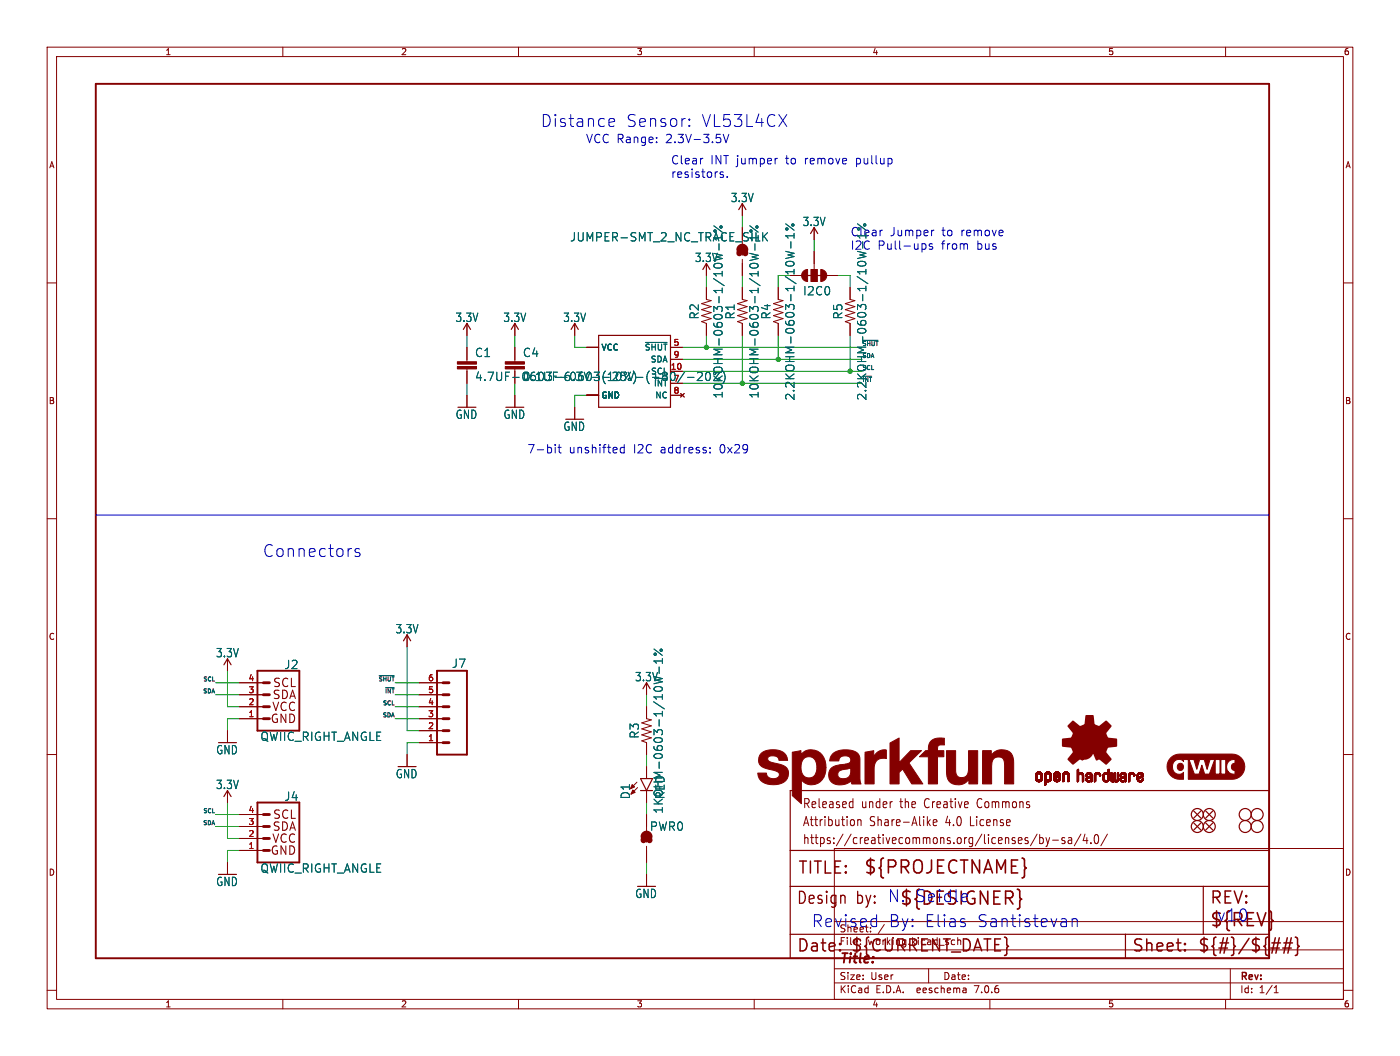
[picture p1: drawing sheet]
<svg xmlns="http://www.w3.org/2000/svg" width="297mm" height="224mm" viewBox="0 0 297 224" stroke-linecap="round" stroke-linejoin="round" font-family="sans-serif">
<defs><g id="words">
<g font-size="3.8" fill="#840000">
<text x="183.1" y="185.7">${PROJECTNAME}</text>
<text x="256.5" y="196.9">${REV}</text>
</g>
<g font-size="3.5" fill="#0000c2">
<text x="114.7" y="27.2">Distance</text>
<text x="132.8" y="27.2">Sensor:</text>
<text x="148.7" y="27.2">VL53L4CX</text>
<text x="55.7" y="118.3">Connectors</text>
<text x="188.2" y="191.5">N.${DESIGNER}</text>
<text x="194" y="191.5">Seidle</text>
<text x="168.9" y="192.1">Design</text>
<text x="172.2" y="196.8">Revised</text>
<text x="188.5" y="196.8">By: Elias</text>
<text x="207.1" y="196.8">Santistevan</text>
<text x="258.1" y="195.6">v10</text>
</g>
<g font-size="3.5" fill="#840000">
<text x="169.2" y="185.7">TITLE:</text>
<text x="181.6" y="192.1">by:</text>
<text x="256.5" y="192.1">REV:</text>
<text x="168.9" y="202.2">Date:</text>
<text x="180.3" y="202.2">${CURRENT_DATE}</text>
<text x="240" y="202.2">Sheet:</text>
<text x="254" y="202.2">${#}/${##}</text>
</g>
<text font-size="2.8" fill="#840000" x="178" y="204.8">Title:</text>
<g font-size="2.7" fill="#840000">
<text x="170.2" y="171.7">Released</text>
<text x="182.7" y="171.7">under</text>
<text x="191.1" y="171.7">the</text>
<text x="196.5" y="171.7">Creative</text>
<text x="208" y="171.7">Commons</text>
<text x="170.2" y="175.5">Attribution</text>
<text x="170.2" y="179.3">https://creativecommons.org/licenses/by-sa/4.0/</text>
<text x="184.5" y="175.5">Share-Alike</text>
<text x="200.8" y="175.5">4.0</text>
<text x="206.2" y="175.5">License</text>
</g>
<g font-size="2.5" fill="#0000c2">
<text x="124.2" y="30.5">VCC Range:</text>
<text x="141.2" y="30.5">2.3V-3.5V</text>
<text x="142.2" y="35">Clear</text>
<text x="150.6" y="35">INT jumper</text>
<text x="166.7" y="35">to</text>
<text x="170.8" y="35">remove</text>
<text x="181.7" y="35">pullup</text>
<text x="142.2" y="37.9">resistors.</text>
<text x="186.1" y="53.1">Pull-ups</text>
<text x="188.7" y="50.2">Jumper</text>
<text x="199.7" y="53.1">from</text>
<text x="199.8" y="50.2">to</text>
<text x="203.8" y="50.2">remove</text>
<text x="207.2" y="53.1">bus</text>
<text x="111.8" y="96.3">7-bit</text>
<text x="120.6" y="96.3">unshifted</text>
<text x="134.3" y="96.3">I2C</text>
<text x="140.1" y="96.3">address:</text>
<text x="152.7" y="96.3">0x29</text>
</g>
<g font-size="2.5" fill="#006464">
<text x="155" y="43.1">3.3V</text>
<text x="120.9" y="51.4">JUMPER-SMT_2_NC_TRACE_SILK</text>
<text x="170.2" y="48.2">3.3V</text>
<text x="180.3" y="50.2">Clear</text>
<text x="180.3" y="53.1">I2C</text>
<text x="147.3" y="55.8">3.3V</text>
<text x="170.3" y="62.8">I2C0</text>
<text x="96.5" y="68.5">3.3V</text>
<text x="106.7" y="68.5">3.3V</text>
<text x="119.4" y="68.5">3.3V</text>
<text x="148.4" y="67.8" transform="rotate(-90 148.4 67.8)">R2</text>
<text x="156.1" y="67.8" transform="rotate(-90 156.1 67.8)">R1</text>
<text x="163.7" y="67.8" transform="rotate(-90 163.7 67.8)">R4</text>
<text x="178.9" y="67.8" transform="rotate(-90 178.9 67.8)">R5</text>
<text x="100.7" y="75.9">C1</text>
<text x="110.8" y="75.9">C4</text>
<text x="100.7" y="81">4.7UF-0603-6.3V-(10%)</text>
<text x="110.8" y="81">0.1UF-0603-25V-(+80/-20%)</text>
<text x="96.6" y="89">GND</text>
<text x="106.7" y="89">GND</text>
<text x="153.5" y="84.6" transform="rotate(-90 153.5 84.6)">10KOHM-0603-1/10W-1%</text>
<text x="161.1" y="84.6" transform="rotate(-90 161.1 84.6)">10KOHM-0603-1/10W-1%</text>
<text x="168.8" y="85" transform="rotate(-90 168.8 85)">2.2KOHM-0603-1/10W-1%</text>
<text x="184" y="85" transform="rotate(-90 184 85)">2.2KOHM-0603-1/10W-1%</text>
<text x="119.4" y="91.6">GND</text>
<text x="83.8" y="134.5">3.3V</text>
<text x="45.7" y="139.6">3.3V</text>
<text x="60.2" y="142.1">J2</text>
<text x="95.8" y="141.8">J7</text>
<text x="134.6" y="144.7">3.3V</text>
<text x="45.8" y="160.2">GND</text>
<text x="55.2" y="157.3">QWIIC_RIGHT_ANGLE</text>
<text x="135.7" y="156.7" transform="rotate(-90 135.7 156.7)">R3</text>
<text x="45.7" y="167.5">3.3V</text>
<text x="83.9" y="165.2">GND</text>
<text x="60.2" y="170">J4</text>
<text x="133.8" y="169.6" transform="rotate(-90 133.8 169.6)">D1</text>
<text x="140.8" y="172.6" transform="rotate(-90 140.8 172.6)">1KOHM-0603-1/10W-1%</text>
<text x="141.2" y="169.6" transform="rotate(-90 141.2 169.6)">RED</text>
<text x="137.8" y="176.4">PWR0</text>
<text x="55.2" y="185.3">QWIIC_RIGHT_ANGLE</text>
<text x="45.8" y="188.1">GND</text>
<text x="134.7" y="190.6">GND</text>
</g>
<g font-size="2.5" fill="#840000">
<text x="57.7" y="148.5">SDA</text>
<text x="57.8" y="146">SCL</text>
<text x="57.3" y="153.6">GND</text>
<text x="57.6" y="151.1">VCC</text>
<text x="57.8" y="173.9">SCL</text>
<text x="57.6" y="179">VCC</text>
<text x="57.7" y="176.5">SDA</text>
<text x="57.3" y="181.6">GND</text>
</g>
<g font-size="2.1" fill="#0000c2">
<text x="178" y="197.9">Sheet:</text>
<text x="186.2" y="197.9">/</text>
</g>
<g font-size="2.1" fill="#840000">
<text x="178" y="200.6">File:</text>
<text x="184.1" y="200.6">working.kicad_sch</text>
<text x="178" y="208">Size:</text>
<text x="184.7" y="208">User</text>
<text x="200" y="208">Date:</text>
<text x="263" y="208.2">Rev:</text>
<text x="178" y="210.8">KiCad</text>
<text x="185.7" y="210.8">E.D.A.</text>
<text x="194.6" y="210.8">eeschema</text>
<text x="207" y="210.8">7.0.6</text>
<text x="263" y="210.8">Id:</text>
<text x="267.1" y="210.8">1/1</text>
</g>
<g font-size="1.8" fill="#840000">
<text x="35" y="11.9">1</text>
<text x="85" y="11.9">2</text>
<text x="135" y="11.9">3</text>
<text x="185" y="11.9">4</text>
<text x="235" y="11.9">5</text>
<text x="285" y="11.9">6</text>
<text x="10.3" y="35.9">A</text>
<text x="285.3" y="35.9">A</text>
<text x="10.3" y="85.9">B</text>
<text x="285.3" y="85.9">B</text>
<text x="10.3" y="135.9">C</text>
<text x="285.3" y="135.9">C</text>
<text x="10.3" y="185.9">D</text>
<text x="285.3" y="185.9">D</text>
<text x="35" y="213.8">1</text>
<text x="85" y="213.8">2</text>
<text x="135" y="213.8">3</text>
<text x="185" y="213.8">4</text>
<text x="235" y="213.8">5</text>
<text x="285" y="213.8">6</text>
</g>
<g font-size="1.8" fill="#006464">
<text x="127.5" y="74.5">VCC</text>
<text x="136.7" y="74.5">~{SHUT}</text>
<text x="138" y="77.1">SDA</text>
<text x="138" y="79.6">SCL</text>
<text x="138.6" y="82.1">~{INT}</text>
<text x="142.2" y="78.5">10</text>
<text x="142.8" y="81">7</text>
<text x="127.5" y="84.7">GND</text>
<text x="138.9" y="84.7">NC</text>
</g>
<g font-size="1.8" fill="#a90000">
<text x="142.8" y="73.4">5</text>
<text x="142.8" y="75.9">9</text>
<text x="142.8" y="83.6">8</text>
<text x="52.6" y="149.6">2</text>
<text x="52.6" y="147.1">3</text>
<text x="52.6" y="144.5">4</text>
<text x="90.7" y="149.6">4</text>
<text x="90.7" y="147.1">5</text>
<text x="90.7" y="144.5">6</text>
<text x="52.6" y="152.1">1</text>
<text x="90.7" y="154.7">2</text>
<text x="90.7" y="152.1">3</text>
<text x="90.7" y="157.2">1</text>
<text x="52.6" y="172.5">4</text>
<text x="52.6" y="177.5">2</text>
<text x="52.6" y="175">3</text>
<text x="52.6" y="180.1">1</text>
</g>
<g font-size="1.2" fill="#0f0f0f">
<text x="182.9" y="73.4">~{SHUT}</text>
<text x="182.9" y="76">SDA</text>
<text x="182.9" y="81">~{INT}</text>
<text x="42.9" y="147.1">SDA</text>
<text x="43" y="144.5">SCL</text>
<text x="80.2" y="144.5">~{SHUT}</text>
<text x="81.1" y="149.6">SCL</text>
<text x="81.5" y="147.1">~{INT}</text>
<text x="81" y="152.2">SDA</text>
<text x="43" y="172.5">SCL</text>
<text x="42.9" y="175">SDA</text>
</g>
<text font-size="1.2" fill="#006464" x="182.9" y="78.5">SCL</text>
</g></defs>
<g fill="none" stroke="#840000" stroke-width=".21">
<path d="M10 10h277v203.9h-277zM12 12h273v199.9h-273zM60 10v2M110 10v2M160 10v2M210 10v2M260 10v2M10 60h2M149.9 55.9v2.5M157.5 43.2v2.5M157.5 48.3v2.5M157.5 55v3.4"/>
<path d="M167.6 58.4h2.6M172.1 57.2h1.3v2.5h-1.3zM172.7 48.3v2.5M172.7 53.3v3.9M175.3 58.4h2.5M285 60h2M99.1 68.6v2.5M99.1 73.7v3M99.1 78.2v3.1M109.2 68.6v2.5M109.2 73.7v3M109.2 78.2v.5"/>
<path d="M121.9 68.6v2.5M124.5 73.7h2.5M142.2 73.7h2.6M142.2 78.7h2.6M142.2 76.2h2.6M149.9 61v2.5l1 .3-2.1 .6 2.1 .6-2.1 .7 2.1 .6-2.1 .6 2.1 .7-2.1 .6 1.1 .4v2.5M157.5 61v2.5l1 .3-2 .6 2 .6-2 .7 2 .6-2 .6 2 .7-2 .6 1 .4v2.5M165.1 61v2.5l1 .3-2 .6 2 .6-2 .7 2 .6-2 .6 2 .7-2 .6 1 .4v2.5M180.3 61v2.5l1.1 .3-2.1 .6 2.1 .6-2.1 .7 2.1 .6-2.1 .6 2.1 .7-2.1 .6 1 .4v2.5M99.1 83.8v2.6M109.2 83.8v2.6M121.9 86.4v2.5"/>
<path d="M124.5 83.8h2.5M142.2 83.8h2.6M142.2 81.3h2.6M144.4 83.4l.8 .8M145.2 83.4l-.8 .8M10 110h2M285 110h2M48.3 139.7v2.5M86.4 134.6v2.6M10 160h2M48.3 154.9v2.6M50.8 152.4h5.1"/>
<path d="M50.8 149.9h5.1M50.8 147.3h5.1M50.8 144.8h5.1M88.9 152.4h5.1M88.9 149.9h5.1M88.9 147.3h5.1M88.9 144.8h5.1M88.9 157.5h5.1M88.9 154.9h5.1M137.2 149.9v2.5l1 .3-2.1 .6 2.1 .6-2.1 .7 2.1 .6-2.1 .6 2.1 .7-2.1 .6 1.1 .4v2.5M137.2 144.8v2.5M285 160h2"/>
<path d="M48.3 167.6v2.6M50.8 177.8h5.1M50.8 175.3h5.1M50.8 172.7h5.1M86.4 160v2.6M135.1 165.9l-1.4 1.4M135.3 167l-1.4 1.4M137.2 162.6v2.5M137.2 167.6v2.6M137.2 172.7v2.6M137.2 179.5v3.4M177 179.9h108v32h-108z"/>
<path d="M180.5 170l.4 .1M180.9 169.3v2M180.9 171.2l-.4 .1M181.2 174v.9M182 173.8v1.3M182 174l.2-.2 .4 .1 .1 1.2M196.9 174.4l.5 .7M197.4 173.8l-.7 .7M198 174.4l.8-.1-.1-.4-.5-.1-.2 .3 .1 .9h.6M220 176.9l-1.4 2.5M220.6 177v1.9M220.6 177.7l.4-.1 .3 .4-.1 .8h-.6"/>
<path d="M221.9 177.6l.4 1.3M222.3 178.9l-.4 .6M222.7 177.6l-.4 1.3M223.3 178.2h1.2M225.9 177.7l-.4-.1-.2 .3v.3l.6 .1v.5h-.6M226.7 177.7h.6l.1 1.2M227.4 178.1l-.6 .1a.4 .4 0 0 0-.2 .3 .4 .4 0 0 0 .2 .4l.6-.1M229.3 176.9l-1.4 2.5M230.2 176.9l-.4 1.4h1M230.6 177.6v1.3M231.4 178.7v.2M232.4 177.1l.3-.1a1.34 1.34 0 0 1 0 1.9h-.2a1.44 1.44 0 0 1-.1-1.8z"/>
<path d="M234.9 176.9l-1.4 2.5M48.3 182.9v2.5M50.8 180.3h5.1M137.2 185.4v2.6M177 195.4h108M187.6 196l-1.3 2M10 210h2M60 211.9v2M110 211.9v2M160 211.9v2M177 208.4h108M177 205.4h108"/>
<path d="M177 201.4h108M197 205.4v3M204.9 209.6l.1 .9M205 210.4l-.2 .1M205 209.9h-.2M210 211.9v2M260 211.9v2M261 205.4v6.5M270.3 210.5h.9M270.3 209.4l.4-.4v1.5M285 210h2"/>
</g>
<path d="M156.8 53.7l.2-.4 .5-.2 .4 .2 .2 .4M156.8 53l.2-.5 .5-.2 .4 .2 .2 .5M136.5 178.2l.2-.5 .5-.2 .4 .2 .2 .5M136.5 177.4l.2-.4 .5-.2 .4 .2 .2 .4" fill="none" stroke="#840000" stroke-width="1.3"/>
<g fill="none" stroke="#840000" stroke-width=".25">
<path d="M149.1 57.2l.8-1.3 .7 1.3M156.7 44.5l.8-1.3 .7 1.3M157.5 52.3v1.8M170.9 58.4h3.9M172 49.5l.7-1.2 .8 1.2M98.3 69.9l.8-1.3 .7 1.3M108.5 69.9l.7-1.3 .8 1.3M121.2 69.9l.7-1.3 .8 1.3M127 71.1h15.2v15.3h-15.2zM85.6 135.9l.8-1.3 .7 1.3M47.5 141l.8-1.3 .7 1.3M136.4 146.1l.8-1.3 .7 1.3"/>
<path d="M47.5 168.9l.8-1.3 .7 1.3M135.9 167.6h2.5M135.9 165.1h2.5l-1.2 2.5zM137.2 176.8v1.8M167.6 167.6h101.6v35.6h-101.6zM253.2 172l1.6 1.5M253.2 174.5l1.6 1.5M254.8 172l-1.6 1.5M254.8 174.5l-1.6 1.5M255.8 174.5l1.5 1.5M255.8 172l1.5 1.5M257.3 172l-1.5 1.5"/>
<path d="M257.3 174.5l-1.5 1.5M167.6 198.1h101.6M167.6 180.3h101.6M167.6 188h101.6M238.8 198.1v5.1M255.3 188v10.1"/>
<circle cx="254" cy="172.7" r="1.27"/>
<circle cx="254" cy="175.3" r="1.27"/>
<circle cx="256.5" cy="175.3" r="1.27"/>
<circle cx="256.5" cy="172.7" r="1.27"/>
<circle cx="264.2" cy="175.3" r="1.27"/>
<circle cx="264.2" cy="172.7" r="1.27"/>
<circle cx="266.7" cy="172.7" r="1.27"/>
<circle cx="266.7" cy="175.3" r="1.27"/>
</g>
<g fill="none" stroke="#006464" stroke-width=".21">
<path d="M151.4 53.7l1.8 .4-1.3 .4 1.3 .3-1.8 .4M151.4 47.9l1.8 1.3M152.5 51.7v1.3M159.1 53.7l1.7 .4-1.2 .4 1.2 .3-1.7 .4M159.1 47.9l1.7 1.3M160.2 51.7v1.3M162.1 50.1l.7 1M162.8 49.3l-1 1M166.7 53.3l1.8 .4-1.3 .4 1.3 .3-1.8 .4M166.7 47.5l1.8 1.3M167.8 51.3v1.3M168.5 49.5v1"/>
<path d="M168.5 50h-1.8l.5 .5M181.9 47.5l1.8 1.3M183.3 47.5h.3M183.7 53.7l-1.3 .4 1.3 .3-1.8 .4M136.9 72.6h4.6M143.1 79.1l.1 .2M145.3 78.8l-1.6 2.3M148 79.1l.7-.2 .2 .2 .1 .3-1.1 1.3h1.1M149.8 79.1l.3-.2a.95 .95 0 0 1 .6 .9 .95 .95 0 0 1-.6 .9l-.3-.2-.1-.5zM145.9 80h1.3M138.7 137.6l1.8 1.4M140.5 139.7v1"/>
<path d="M138.7 143.5l1.8 .4-1.3 .3 1.3 .4M139.8 141.4v1.4M140.5 140.2h-1.8l.5 .5"/>
<circle cx="153" cy="48.1" r=".25"/>
<circle cx="160.6" cy="48.1" r=".25"/>
<circle cx="166.9" cy="48.6" r=".25"/>
<circle cx="168.2" cy="47.7" r=".25"/>
<circle cx="139" cy="138.7" r=".25"/>
<circle cx="140.3" cy="137.9" r=".25"/>
</g>
<g fill="none" stroke="#840000" stroke-width=".32">
<path d="M269.8 199.9h1.8M271.4 198.9l-.7 3.2M272.4 199.9h1.8M273.1 198.9l-.7 3.2M273.9 198.9l-.7 3.2M274.8 198.7l.3 .2 .2 .2v1.2l.3 .4-.3 .3v1.2l-.2 .3-.3 .1M178.2 201.4l.1 .1-.1 .1M251.4 201.4l.1 .1-.1 .1M251.4 201.4l-.1 .1 .1 .1M251.4 200.1v.2M251.4 201.4v.2M251.4 200.1l.1 .1-.1 .1"/>
<path d="M251.4 200.1l-.1 .1 .1 .1M269.6 201h1.8M272.1 201h1.8"/>
</g>
<path d="M216.3 190.3l.4 .4-.4 .4" fill="none" stroke="#840000" stroke-width=".34"/>
<path d="M20.3 17.8h248.9v185.4h-248.9zM54.6 142.2h8.9v12.7h-8.9zM92.7 142.2h6.4v17.8h-6.4zM54.6 170.2h8.9v12.7h-8.9z" fill="none" stroke="#840000" stroke-width=".41"/>
<g fill="none" stroke="#840000" stroke-width=".61">
<path d="M55.9 152.4h1.2M55.9 149.9h1.2M55.9 147.3h1.2M55.9 144.8h1.2M94 152.4h1.2M94 149.9h1.2M94 147.3h1.2M94 144.8h1.2M94 157.5h1.2M94 154.9h1.2M55.9 177.8h1.2M55.9 175.3h1.2"/>
<path d="M55.9 172.7h1.2M55.9 180.3h1.2"/>
</g>
<g fill="#840000" stroke="#840000" stroke-width=".21">
<path d="M170.4 57.5l.9-.3v2.5a1.27 1.27 0 0 1-1.1-.8 1.27 1.27 0 0 1 .2-1.4z"/>
<path d="M172.1 57.2h1.3v2.5h-1.3z"/>
<path d="M174.1 57.2a1.27 1.27 0 0 1 1.3 1.2h-1.3z"/>
<path d="M174.1 58.4h1.3a1.27 1.27 0 0 1-1.3 1.3z"/>
<path d="M219.7 165.1h.4z"/>
<path d="M219.7 165l.4 .1z"/>
<path d="M219.7 165h.4z"/>
<path d="M219.7 164.9l.4 .1z"/>
<path d="M219.7 164.9h.4z"/>
<path d="M219.7 164.8l.4 .1z"/>
<path d="M219.7 164.8h.4z"/>
<path d="M219.7 164.7l.4 .1z"/>
<path d="M219.7 164.7h.4z"/>
<path d="M219.7 164.6l.4 .1z"/>
<path d="M219.7 164.6h.4z"/>
<path d="M219.7 164.5l.4 .1z"/>
<path d="M219.7 164.5h.4z"/>
<path d="M219.7 164.4l.4 .1z"/>
<path d="M219.7 164.4h.4z"/>
<path d="M219.7 164.3l.4 .1z"/>
<path d="M219.7 165.2h.4z"/>
<path d="M219.7 165.1l.4 .1z"/>
<path d="M219.7 164.3h.4z"/>
<path d="M219.7 165.3h.5z"/>
<path d="M219.7 165.3h.4z"/>
<path d="M219.7 165.2l.4 .1z"/>
<path d="M219.7 164.2l.4 .1z"/>
<path d="M219.7 164.2h.4z"/>
<path d="M219.7 164.2h.5z"/>
<path d="M219.7 164.1l.5 .1z"/>
<path d="M219.7 164.1h.5z"/>
<path d="M219.7 165.4h.6z"/>
<path d="M219.7 165.3l.5 .1z"/>
<path d="M219.7 164.1h.6z"/>
<path d="M219.8 165.4h.5z"/>
<path d="M219.8 164.1h.5z"/>
<path d="M219.8 165.4h1.3z"/>
<path d="M219.8 165.4h.6z"/>
<path d="M219.8 164l1.2 .1z"/>
<path d="M219.8 165.4h1.2z"/>
<path d="M219.8 164h1.2z"/>
<path d="M219.8 165.5h1.2z"/>
<path d="M219.8 165.4l1.2 .1z"/>
<path d="M219.8 163.9l1.2 .1z"/>
<path d="M219.8 163.9h1.2z"/>
<path d="M219.9 165.5l1.1 .1z"/>
<path d="M219.9 165.6h1.1z"/>
<path d="M219.9 163.9h1.1z"/>
<path d="M219.9 165.6h1z"/>
<path d="M219.9 163.9h1z"/>
<path d="M219.9 163.8l1 .1z"/>
<path d="M219.9 163.8h1z"/>
<path d="M220 165.6l.9 .1z"/>
<path d="M220 163.8h.9z"/>
<path d="M220 165.7h.8z"/>
<path d="M220 163.8h.8z"/>
<path d="M220 163.7l.8 .1z"/>
<path d="M220.1 163.7h.7z"/>
<path d="M220.1 165.7h.7z"/>
<path d="M220.1 165.7h.6z"/>
<path d="M220.1 163.7h.6z"/>
<path d="M220.1 165.7l.6 .1z"/>
<path d="M220.2 163.7h.4z"/>
<path d="M220.2 165.8h.4z"/>
<path d="M220.3 163.7h.3z"/>
<path d="M220.3 165.8h.2z"/>
<path d="M220.3 163.7h.2z"/>
<path d="M220.5 164.1h.6z"/>
<path d="M220.5 165.4h.6z"/>
<path d="M220.6 165.4h.5z"/>
<path d="M220.6 164.1h.5z"/>
<path d="M220.6 165.3l.5 .1z"/>
<path d="M220.6 165.3h.5z"/>
<path d="M220.6 164.1l.5 .1z"/>
<path d="M220.7 165.3h.4z"/>
<path d="M220.7 164.2h.4z"/>
<path d="M220.7 165.2l.4 .1z"/>
<path d="M220.7 165.2h.4z"/>
<path d="M220.7 164.3h.4z"/>
<path d="M220.7 164.2l.4 .1z"/>
<path d="M220.7 165.1l.4 .1z"/>
<path d="M220.7 165.1h.4z"/>
<path d="M220.7 165l.4 .1z"/>
<path d="M220.7 165h.4z"/>
<path d="M220.7 164.9l.4 .1z"/>
<path d="M220.7 164.9h.4z"/>
<path d="M220.7 164.8l.4 .1z"/>
<path d="M220.7 164.8h.4z"/>
<path d="M220.7 164.7l.4 .1z"/>
<path d="M220.7 164.7h.4z"/>
<path d="M220.7 164.6l.4 .1z"/>
<path d="M220.7 164.6h.4z"/>
<path d="M220.7 164.5l.4 .1z"/>
<path d="M220.7 164.5h.4z"/>
<path d="M220.7 164.4l.4 .1z"/>
<path d="M220.7 164.4h.4z"/>
<path d="M220.7 164.3l.4 .1z"/>
<path d="M221.6 166.4h.2z"/>
<path d="M221.6 166.4h.3z"/>
<path d="M221.6 166.4h.4z"/>
<path d="M221.6 166.3l.4 .1z"/>
<path d="M221.6 166.3h.4z"/>
<path d="M221.6 166.2l.4 .1z"/>
<path d="M221.6 166.2h.4z"/>
<path d="M221.6 166.1l.4 .1z"/>
<path d="M221.6 166.1h.4z"/>
<path d="M221.6 166l.4 .1z"/>
<path d="M221.6 166h.4z"/>
<path d="M221.6 165.9l.4 .1z"/>
<path d="M221.6 165.9h.4z"/>
<path d="M221.6 165.8l.4 .1z"/>
<path d="M221.6 165.8h.4z"/>
<path d="M221.6 165.7l.4 .1z"/>
<path d="M221.6 165.7h1z"/>
<path d="M221.6 165.7h1.1z"/>
<path d="M221.6 165.7h1.2z"/>
<path d="M221.6 165.6l1.2 .1z"/>
<path d="M221.6 165.6h1.2z"/>
<path d="M221.6 165.6h1.3z"/>
<path d="M221.6 165.5l1.3 .1z"/>
<path d="M221.6 165.5h1.3z"/>
<path d="M221.6 165.4l1.3 .1z"/>
<path d="M221.6 165.4h1.4z"/>
<path d="M221.6 165.4h.7z"/>
<path d="M221.6 165.4h.6z"/>
<path d="M221.6 165.3l.6 .1z"/>
<path d="M221.6 165.3h.5z"/>
<path d="M221.6 165.2l.5 .1z"/>
<path d="M221.6 165.2h.4z"/>
<path d="M221.6 165.1l.4 .1z"/>
<path d="M221.6 165.1h.4z"/>
<path d="M221.6 165l.4 .1z"/>
<path d="M221.6 165h.4z"/>
<path d="M221.6 164.9l.4 .1z"/>
<path d="M221.6 164.9h.4z"/>
<path d="M221.6 164.8l.4 .1z"/>
<path d="M221.6 164.8h.4z"/>
<path d="M221.6 164.7l.4 .1z"/>
<path d="M221.6 164.7h.4z"/>
<path d="M221.6 164.6l.4 .1z"/>
<path d="M221.6 164.6h.4z"/>
<path d="M221.6 164.5l.4 .1z"/>
<path d="M221.6 164.5h.4z"/>
<path d="M221.6 164.4l.4 .1z"/>
<path d="M221.6 164.4h.4z"/>
<path d="M221.6 164.3l.4 .1z"/>
<path d="M221.6 164.3h.4z"/>
<path d="M221.6 164.2l.4 .1z"/>
<path d="M221.6 166.5h.2z"/>
<path d="M221.6 166.4l.2 .1z"/>
<path d="M221.6 164.2h.4z"/>
<path d="M221.6 164.2h.5z"/>
<path d="M221.6 166.5h.1z"/>
<path d="M221.6 164.1l.5 .1z"/>
<path d="M221.6 164.1h.5z"/>
<path d="M221.6 164.1h.6z"/>
<path d="M221.7 164.1h.5z"/>
<path d="M221.7 164l1.3 .1z"/>
<path d="M221.7 164h1.3z"/>
<path d="M221.7 164h1.2z"/>
<path d="M221.7 163.9l1.2 .1z"/>
<path d="M221.7 163.9h1.2z"/>
<path d="M221.8 163.9h1.1z"/>
<path d="M221.8 163.9h1z"/>
<path d="M221.8 163.8l1 .1z"/>
<path d="M221.8 163.8h1z"/>
<path d="M221.9 163.8h.9z"/>
<path d="M221.9 163.8h.8z"/>
<path d="M222 163.8h.7z"/>
<path d="M222 163.7l.7 .1z"/>
<path d="M222 163.7h.7z"/>
<path d="M222 163.7h.6z"/>
<path d="M222.1 165.7l.5 .1z"/>
<path d="M222.1 163.7h.5z"/>
<path d="M222.1 165.8h.4z"/>
<path d="M222.1 163.7h.4z"/>
<path d="M222.2 165.8h.3z"/>
<path d="M222.2 163.7h.3z"/>
<path d="M222.2 163.7h.2z"/>
<path d="M222.2 165.8h.2z"/>
<path d="M222.4 164.1h.6z"/>
<path d="M222.4 165.4h.6z"/>
<path d="M222.5 165.4h.5z"/>
<path d="M222.5 164.1h.5z"/>
<path d="M222.5 165.3l.5 .1z"/>
<path d="M222.5 165.3h.5z"/>
<path d="M222.6 165.3h.4z"/>
<path d="M222.6 164.1l.4 .1z"/>
<path d="M222.6 164.2h.4z"/>
<path d="M222.6 165.2l.4 .1z"/>
<path d="M222.6 165.2h.4z"/>
<path d="M222.6 165.2h.5z"/>
<path d="M222.6 164.3h.5z"/>
<path d="M222.6 164.2l.4 .1z"/>
<path d="M222.7 165.2h.4z"/>
<path d="M222.7 164.3h.4z"/>
<path d="M222.7 165.1l.4 .1z"/>
<path d="M222.7 165.1h.4z"/>
<path d="M222.7 164.4h.4z"/>
<path d="M222.7 164.3l.4 .1z"/>
<path d="M222.7 165l.4 .1z"/>
<path d="M222.7 165h.4z"/>
<path d="M222.7 164.9l.4 .1z"/>
<path d="M222.7 164.9h.4z"/>
<path d="M222.7 164.8l.4 .1z"/>
<path d="M222.7 164.8h.4z"/>
<path d="M222.7 164.7l.4 .1z"/>
<path d="M222.7 164.7h.4z"/>
<path d="M222.7 164.6l.4 .1z"/>
<path d="M222.7 164.6h.4z"/>
<path d="M222.7 164.5l.4 .1z"/>
<path d="M222.7 164.5h.4z"/>
<path d="M222.7 164.4l.4 .1z"/>
<path d="M223.5 165.2h.4z"/>
<path d="M223.5 165.1l.4 .1z"/>
<path d="M223.5 165.1h.4z"/>
<path d="M223.5 165.1h.5z"/>
<path d="M223.5 165l.5 .1z"/>
<path d="M223.5 165h.5z"/>
<path d="M223.5 165h.6z"/>
<path d="M223.5 165h.7z"/>
<path d="M223.5 164.9l.7 .1z"/>
<path d="M223.5 164.9h.7z"/>
<path d="M223.5 164.9h.8z"/>
<path d="M223.5 164.9h.9z"/>
<path d="M223.5 164.8l.9 .1z"/>
<path d="M223.5 164.8h.9z"/>
<path d="M223.5 164.8h1z"/>
<path d="M223.5 164.8h1.1z"/>
<path d="M223.5 164.7l1.1 .1z"/>
<path d="M223.5 164.7h1.2z"/>
<path d="M223.5 164.7h1.3z"/>
<path d="M223.5 164.6l1.3 .1z"/>
<path d="M223.5 164.6h1.4z"/>
<path d="M223.5 164.6h.4z"/>
<path d="M223.5 164.5l.4 .1z"/>
<path d="M223.5 164.5h.4z"/>
<path d="M223.5 164.4l.4 .1z"/>
<path d="M223.5 164.4h.4z"/>
<path d="M223.5 164.3l.4 .1z"/>
<path d="M223.5 164.3h.4z"/>
<path d="M223.5 164.2l.4 .1z"/>
<path d="M223.5 165.3h.5z"/>
<path d="M223.5 165.2l.4 .1z"/>
<path d="M223.5 164.2h.4z"/>
<path d="M223.5 164.2h.5z"/>
<path d="M223.5 164.1l.5 .1z"/>
<path d="M223.5 164.1h.5z"/>
<path d="M223.6 165.3l.5 .1z"/>
<path d="M223.6 164.1h.4z"/>
<path d="M223.6 164.1h.5z"/>
<path d="M223.6 165.4h.5z"/>
<path d="M223.6 165.4h1.3z"/>
<path d="M223.6 165.4h.6z"/>
<path d="M223.6 164.1h.6z"/>
<path d="M223.6 164l1.3 .1z"/>
<path d="M223.6 164h1.3z"/>
<path d="M223.6 165.5h1.2z"/>
<path d="M223.6 165.4l1.2 .1z"/>
<path d="M223.6 164h1.2z"/>
<path d="M223.7 165.5h1.1z"/>
<path d="M223.7 164h1.1z"/>
<path d="M223.7 163.9l1.1 .1z"/>
<path d="M223.7 165.5l1.1 .1z"/>
<path d="M223.7 163.9h1.1z"/>
<path d="M223.7 165.6h1.1z"/>
<path d="M223.7 165.6h1z"/>
<path d="M223.7 163.9h1z"/>
<path d="M223.8 165.6h.9z"/>
<path d="M223.8 163.8l.9 .1z"/>
<path d="M223.8 163.8h.9z"/>
<path d="M223.8 165.6l.9 .1z"/>
<path d="M223.8 165.7h.9z"/>
<path d="M223.8 165.7h.8z"/>
<path d="M223.8 163.8h.8z"/>
<path d="M223.9 165.7h.7z"/>
<path d="M223.9 163.8h.7z"/>
<path d="M223.9 163.7l.7 .1z"/>
<path d="M223.9 163.7h.7z"/>
<path d="M223.9 163.7h.6z"/>
<path d="M223.9 165.7h.6z"/>
<path d="M224 163.7h.5z"/>
<path d="M224 165.7l.5 .1z"/>
<path d="M224 164.6h.9z"/>
<path d="M224 163.7h.4z"/>
<path d="M224 165.8h.4z"/>
<path d="M224.1 163.7h.3z"/>
<path d="M224.1 165.8h.3z"/>
<path d="M224.1 164.6h.8z"/>
<path d="M224.1 165.8h.2z"/>
<path d="M224.1 164.5l.8 .1z"/>
<path d="M224.1 163.7h.2z"/>
<path d="M224.1 164.5h.8z"/>
<path d="M224.2 164.5h.7z"/>
<path d="M224.3 164.5h.6z"/>
<path d="M224.3 164.1h.6z"/>
<path d="M224.3 165.4h.6z"/>
<path d="M224.4 165.4h.5z"/>
<path d="M224.4 164.4l.5 .1z"/>
<path d="M224.4 164.4h.5z"/>
<path d="M224.4 164.1h.5z"/>
<path d="M224.4 165.3l.5 .1z"/>
<path d="M224.4 165.3h.5z"/>
<path d="M224.5 165.3h.4z"/>
<path d="M224.5 164.1l.4 .1z"/>
<path d="M224.5 164.4h.4z"/>
<path d="M224.5 164.2h.4z"/>
<path d="M224.5 165.2l.4 .1z"/>
<path d="M224.5 165.2h.4z"/>
<path d="M224.5 164.3l.4 .1z"/>
<path d="M224.5 164.3h.4z"/>
<path d="M224.5 164.2l.4 .1z"/>
<path d="M224.6 165.2h.3z"/>
<path d="M224.6 165.1l.3 .1z"/>
<path d="M224.6 165.1h.3z"/>
<path d="M224.6 165l.3 .1z"/>
<path d="M224.6 165h.3z"/>
<path d="M224.7 165h.2z"/>
<path d="M224.7 164.9l.2 .1z"/>
<path d="M224.7 164.9h.2z"/>
<path d="M224.8 164.9h.1z"/>
<path d="M225.4 165.7h.3z"/>
<path d="M225.4 165.7h.4z"/>
<path d="M225.4 165.6l.4 .1z"/>
<path d="M225.4 165.6h.4z"/>
<path d="M225.4 165.5l.4 .1z"/>
<path d="M225.4 165.5h.4z"/>
<path d="M225.4 165.4l.4 .1z"/>
<path d="M225.4 165.4h.4z"/>
<path d="M225.4 165.3l.4 .1z"/>
<path d="M225.4 165.3h.4z"/>
<path d="M225.4 165.2l.4 .1z"/>
<path d="M225.4 165.2h.4z"/>
<path d="M225.4 165.1l.4 .1z"/>
<path d="M225.4 165.1h.4z"/>
<path d="M225.4 165l.4 .1z"/>
<path d="M225.4 165h.4z"/>
<path d="M225.4 164.9l.4 .1z"/>
<path d="M225.4 164.9h.4z"/>
<path d="M225.4 164.8l.4 .1z"/>
<path d="M225.4 164.8h.4z"/>
<path d="M225.4 164.7l.4 .1z"/>
<path d="M225.4 164.7h.4z"/>
<path d="M225.4 164.6l.4 .1z"/>
<path d="M225.4 164.6h.4z"/>
<path d="M225.4 164.5l.4 .1z"/>
<path d="M225.4 164.5h.4z"/>
<path d="M225.4 164.4l.4 .1z"/>
<path d="M225.4 164.4h.4z"/>
<path d="M225.4 164.3l.4 .1z"/>
<path d="M225.4 164.3h.4z"/>
<path d="M225.4 165.7h.2z"/>
<path d="M225.4 164.2l.5 .1z"/>
<path d="M225.4 165.7l.2 .1z"/>
<path d="M225.4 164.2h.5z"/>
<path d="M225.5 164.2h.4z"/>
<path d="M225.5 164.1l.4 .1z"/>
<path d="M225.5 164.1h.4z"/>
<path d="M225.5 164.1h.5z"/>
<path d="M225.5 164.1h.6z"/>
<path d="M225.5 164l1.3 .1z"/>
<path d="M225.5 164h1.3z"/>
<path d="M225.5 164h1.2z"/>
<path d="M225.6 164h1.1z"/>
<path d="M225.6 163.9l1.1 .1z"/>
<path d="M225.6 163.9h1.1z"/>
<path d="M225.6 163.8l1.1 .1z"/>
<path d="M225.7 163.8h.9z"/>
<path d="M225.7 163.8h.8z"/>
<path d="M225.8 163.8h.7z"/>
<path d="M225.8 163.7l.7 .1z"/>
<path d="M225.8 163.7h.7z"/>
<path d="M225.8 163.7h.6z"/>
<path d="M225.9 163.7h.5z"/>
<path d="M226 163.7h.3z"/>
<path d="M226.1 163.7h.2z"/>
<path d="M226.2 164.1h.6z"/>
<path d="M226.3 164.1h.5z"/>
<path d="M226.4 164.1h.4z"/>
<path d="M226.4 164.1l.4 .1z"/>
<path d="M226.4 164.2h.4z"/>
<path d="M226.4 164.2h.5z"/>
<path d="M226.5 164.2l.4 .1z"/>
<path d="M226.5 164.3h.4z"/>
<path d="M226.5 165.7h.3z"/>
<path d="M226.5 165.7h.4z"/>
<path d="M226.5 165.6l.4 .1z"/>
<path d="M226.5 165.6h.4z"/>
<path d="M226.5 165.5l.4 .1z"/>
<path d="M226.5 165.5h.4z"/>
<path d="M226.5 165.4l.4 .1z"/>
<path d="M226.5 165.4h.4z"/>
<path d="M226.5 165.3l.4 .1z"/>
<path d="M226.5 165.3h.4z"/>
<path d="M226.5 165.2l.4 .1z"/>
<path d="M226.5 165.2h.4z"/>
<path d="M226.5 165.1l.4 .1z"/>
<path d="M226.5 165.1h.4z"/>
<path d="M226.5 165l.4 .1z"/>
<path d="M226.5 165h.4z"/>
<path d="M226.5 164.9l.4 .1z"/>
<path d="M226.5 164.9h.4z"/>
<path d="M226.5 164.8l.4 .1z"/>
<path d="M226.5 164.8h.4z"/>
<path d="M226.5 164.7l.4 .1z"/>
<path d="M226.5 164.7h.4z"/>
<path d="M226.5 164.6l.4 .1z"/>
<path d="M226.5 164.6h.4z"/>
<path d="M226.5 164.5l.4 .1z"/>
<path d="M226.5 164.5h.4z"/>
<path d="M226.5 164.4l.4 .1z"/>
<path d="M226.5 164.4h.4z"/>
<path d="M226.5 164.3l.4 .1z"/>
<path d="M226.5 165.7h.2z"/>
<path d="M226.5 165.7l.2 .1z"/>
<path d="M228.5 165.8h.2z"/>
<path d="M228.5 165.7l.2 .1z"/>
<path d="M228.5 163.3h.3z"/>
<path d="M228.5 165.7h.3z"/>
<path d="M228.5 165.6l.3 .1z"/>
<path d="M228.5 165.6h.3z"/>
<path d="M228.5 165.5l.3 .1z"/>
<path d="M228.5 165.5h.3z"/>
<path d="M228.5 165.4l.3 .1z"/>
<path d="M228.5 165.4h.3z"/>
<path d="M228.5 165.3l.3 .1z"/>
<path d="M228.5 165.3h.3z"/>
<path d="M228.5 165.2l.3 .1z"/>
<path d="M228.5 165.2h.3z"/>
<path d="M228.5 165.1l.3 .1z"/>
<path d="M228.5 165.1h.3z"/>
<path d="M228.5 165l.3 .1z"/>
<path d="M228.5 165h.3z"/>
<path d="M228.5 164.9l.3 .1z"/>
<path d="M228.5 164.9h.3z"/>
<path d="M228.5 164.8l.3 .1z"/>
<path d="M228.5 164.8h.3z"/>
<path d="M228.5 164.7l.3 .1z"/>
<path d="M228.5 164.7h.3z"/>
<path d="M228.5 164.6l.3 .1z"/>
<path d="M228.5 164.6h.3z"/>
<path d="M228.5 164.5l.3 .1z"/>
<path d="M228.5 164.5h.3z"/>
<path d="M228.5 164.4l.3 .1z"/>
<path d="M228.5 164.4h.3z"/>
<path d="M228.5 164.3l.3 .1z"/>
<path d="M228.5 164.3h.3z"/>
<path d="M228.5 164.3h.4z"/>
<path d="M228.5 164.2l.4 .1z"/>
<path d="M228.5 164.2h.4z"/>
<path d="M228.5 164.2h.5z"/>
<path d="M228.5 164.1l.5 .1z"/>
<path d="M228.5 164.1h.5z"/>
<path d="M228.5 164.1h.6z"/>
<path d="M228.5 164.1h.7z"/>
<path d="M228.5 164.1h1.3z"/>
<path d="M228.5 164.1h1.2z"/>
<path d="M228.5 164l1.2 .1z"/>
<path d="M228.5 164h1.2z"/>
<path d="M228.5 164h1.1z"/>
<path d="M228.5 163.9l1.1 .1z"/>
<path d="M228.5 163.9h1.1z"/>
<path d="M228.5 163.9h1z"/>
<path d="M228.5 163.9h.3z"/>
<path d="M228.5 163.8l.3 .1z"/>
<path d="M228.5 163.8h.3z"/>
<path d="M228.5 163.7l.3 .1z"/>
<path d="M228.5 163.7h.3z"/>
<path d="M228.5 163.6l.3 .1z"/>
<path d="M228.5 163.6h.3z"/>
<path d="M228.5 163.5l.3 .1z"/>
<path d="M228.5 163.5h.3z"/>
<path d="M228.5 163.4l.3 .1z"/>
<path d="M228.5 163.4h.3z"/>
<path d="M228.5 163.3l.3 .1z"/>
<path d="M228.5 163.2l.3 .1z"/>
<path d="M228.6 163.2h.2z"/>
<path d="M228.7 163.1l.1 .1z"/>
<path d="M228.9 163.9h.6z"/>
<path d="M228.9 163.8l.6 .1z"/>
<path d="M229 163.8h.5z"/>
<path d="M229 163.8h.4z"/>
<path d="M229.3 164.1h.5z"/>
<path d="M229.4 164.1h.4z"/>
<path d="M229.4 164.1l.4 .1z"/>
<path d="M229.4 164.2h.4z"/>
<path d="M229.5 164.2h.3z"/>
<path d="M229.5 164.2h.4z"/>
<path d="M229.5 164.3h.4z"/>
<path d="M229.5 164.2l.4 .1z"/>
<path d="M229.6 164.3h.3z"/>
<path d="M229.6 164.4h.3z"/>
<path d="M229.6 164.3l.3 .1z"/>
<path d="M229.6 164.5h.3z"/>
<path d="M229.6 164.4l.3 .1z"/>
<path d="M229.6 165.8h.1z"/>
<path d="M229.6 165.8h.2z"/>
<path d="M229.6 165.7l.2 .1z"/>
<path d="M229.6 165.7h.2z"/>
<path d="M229.6 165.7h.3z"/>
<path d="M229.6 165.6l.3 .1z"/>
<path d="M229.6 165.6h.3z"/>
<path d="M229.6 165.5l.3 .1z"/>
<path d="M229.6 165.5h.3z"/>
<path d="M229.6 165.4l.3 .1z"/>
<path d="M229.6 165.4h.3z"/>
<path d="M229.6 165.3l.3 .1z"/>
<path d="M229.6 165.3h.3z"/>
<path d="M229.6 165.2l.3 .1z"/>
<path d="M229.6 165.2h.3z"/>
<path d="M229.6 165.1l.3 .1z"/>
<path d="M229.6 165.1h.3z"/>
<path d="M229.6 165l.3 .1z"/>
<path d="M229.6 165h.3z"/>
<path d="M229.6 164.9l.3 .1z"/>
<path d="M229.6 164.9h.3z"/>
<path d="M229.6 164.8l.3 .1z"/>
<path d="M229.6 164.8h.3z"/>
<path d="M229.6 164.7l.3 .1z"/>
<path d="M229.6 164.7h.3z"/>
<path d="M229.6 164.6l.3 .1z"/>
<path d="M229.6 164.6h.3z"/>
<path d="M229.6 164.5l.3 .1z"/>
<path d="M230.3 165.4h.4z"/>
<path d="M230.3 165.3l.4 .1z"/>
<path d="M230.3 165.3h.4z"/>
<path d="M230.3 165.3h.3z"/>
<path d="M230.3 165.2l.3 .1z"/>
<path d="M230.3 165.2h.3z"/>
<path d="M230.3 165.2h.4z"/>
<path d="M230.3 164.6h.2z"/>
<path d="M230.3 164.5l.2 .1z"/>
<path d="M230.3 164.5h.3z"/>
<path d="M230.3 164.4l.3 .1z"/>
<path d="M230.3 164.4h.3z"/>
<path d="M230.4 165.4h.3z"/>
<path d="M230.4 165.2h.3z"/>
<path d="M230.4 165.1l.3 .1z"/>
<path d="M230.4 165.1h.3z"/>
<path d="M230.4 164.6h.1z"/>
<path d="M230.4 164.4h.2z"/>
<path d="M230.4 165.5h.3z"/>
<path d="M230.4 165.4l.3 .1z"/>
<path d="M230.4 165.1h.4z"/>
<path d="M230.4 164.4h.3z"/>
<path d="M230.4 164.3l.3 .1z"/>
<path d="M230.4 164.3h.3z"/>
<path d="M230.4 165.5h.4z"/>
<path d="M230.4 165l.5 .1z"/>
<path d="M230.4 165h.5z"/>
<path d="M230.4 164.2l.3 .1z"/>
<path d="M230.4 164.2h.3z"/>
<path d="M230.4 165.5l.8 .1z"/>
<path d="M230.4 165.5h.5z"/>
<path d="M230.4 164.2h.4z"/>
<path d="M230.4 165.6h.8z"/>
<path d="M230.4 165h.6z"/>
<path d="M230.4 164.1l.4 .1z"/>
<path d="M230.5 165.6h.7z"/>
<path d="M230.5 165h.6z"/>
<path d="M230.5 164.9l.6 .1z"/>
<path d="M230.5 164.1h.3z"/>
<path d="M230.5 164.1h.4z"/>
<path d="M230.5 164.9h.6z"/>
<path d="M230.5 164.1h.5z"/>
<path d="M230.5 165.6l.7 .1z"/>
<path d="M230.5 164.1h1.1z"/>
<path d="M230.5 165.7h.7z"/>
<path d="M230.5 164.9h.7z"/>
<path d="M230.5 164l1.1 .1z"/>
<path d="M230.5 164h1z"/>
<path d="M230.5 164.9h.8z"/>
<path d="M230.6 165.7h.6z"/>
<path d="M230.6 164.9h.7z"/>
<path d="M230.6 164h.9z"/>
<path d="M230.6 164.8l.7 .1z"/>
<path d="M230.6 163.9l.9 .1z"/>
<path d="M230.6 164.8h1.1z"/>
<path d="M230.6 163.9h.8z"/>
<path d="M230.6 165.7l.6 .1z"/>
<path d="M230.7 163.9h.7z"/>
<path d="M230.7 164.8h1z"/>
<path d="M230.7 165.8h.5z"/>
<path d="M230.7 163.9h.6z"/>
<path d="M230.8 165.8h.4z"/>
<path d="M230.8 164.8h.9z"/>
<path d="M230.8 163.8l.5 .1z"/>
<path d="M230.8 163.8h.5z"/>
<path d="M230.8 164.7l.9 .1z"/>
<path d="M230.8 163.8h.4z"/>
<path d="M230.9 164.7h.8z"/>
<path d="M231 165.5h.2z"/>
<path d="M231 164.7h.7z"/>
<path d="M231 163.8h.1z"/>
<path d="M231 164.6l.7 .1z"/>
<path d="M231.1 164.1h.5z"/>
<path d="M231.1 164.6h.6z"/>
<path d="M231.2 164.6h.5z"/>
<path d="M231.2 164.1h.4z"/>
<path d="M231.2 164.1l.4 .1z"/>
<path d="M231.2 164.2h.4z"/>
<path d="M231.3 164.2h.3z"/>
<path d="M231.3 164.6h.4z"/>
<path d="M231.3 164.2h.4z"/>
<path d="M231.3 164.5l.4 .1z"/>
<path d="M231.3 164.5h.4z"/>
<path d="M231.3 164.2l.4 .1z"/>
<path d="M231.3 164.3h.4z"/>
<path d="M231.4 164.8l.3 .1z"/>
<path d="M231.4 164.5h.3z"/>
<path d="M231.4 164.3h.3z"/>
<path d="M231.4 164.9h.3z"/>
<path d="M231.4 164.4h.3z"/>
<path d="M231.4 164.3l.3 .1z"/>
<path d="M231.4 165.8h.2z"/>
<path d="M231.4 165.7l.2 .1z"/>
<path d="M231.4 165.7h.3z"/>
<path d="M231.4 165.6l.3 .1z"/>
<path d="M231.4 165.6h.3z"/>
<path d="M231.4 165.5l.3 .1z"/>
<path d="M231.4 165.5h.3z"/>
<path d="M231.4 165.4l.3 .1z"/>
<path d="M231.4 165.4h.3z"/>
<path d="M231.4 165.3l.3 .1z"/>
<path d="M231.4 165.3h.3z"/>
<path d="M231.4 165.2l.3 .1z"/>
<path d="M231.4 165.2h.3z"/>
<path d="M231.4 165.1l.3 .1z"/>
<path d="M231.4 165.1h.3z"/>
<path d="M231.4 165l.3 .1z"/>
<path d="M231.4 165h.3z"/>
<path d="M231.4 164.9l.3 .1z"/>
<path d="M231.4 164.4l.3 .1z"/>
<path d="M232.2 165.8h.1z"/>
<path d="M232.2 165.7l.1 .1z"/>
<path d="M232.2 165.7h.2z"/>
<path d="M232.2 165.6l.3 .1z"/>
<path d="M232.2 165.6h.3z"/>
<path d="M232.2 165.5l.3 .1z"/>
<path d="M232.2 165.5h.3z"/>
<path d="M232.2 165.4l.3 .1z"/>
<path d="M232.2 165.4h.3z"/>
<path d="M232.2 165.3l.3 .1z"/>
<path d="M232.2 165.3h.3z"/>
<path d="M232.2 165.2l.3 .1z"/>
<path d="M232.2 165.2h.3z"/>
<path d="M232.2 165.1l.3 .1z"/>
<path d="M232.2 165.1h.3z"/>
<path d="M232.2 165l.3 .1z"/>
<path d="M232.2 165h.3z"/>
<path d="M232.2 164.9l.3 .1z"/>
<path d="M232.2 164.9h.3z"/>
<path d="M232.2 164.8l.3 .1z"/>
<path d="M232.2 164.8h.3z"/>
<path d="M232.2 164.7l.3 .1z"/>
<path d="M232.2 164.7h.3z"/>
<path d="M232.2 164.6l.3 .1z"/>
<path d="M232.2 164.6h.3z"/>
<path d="M232.2 164.5l.3 .1z"/>
<path d="M232.2 164.5h.3z"/>
<path d="M232.2 164.4l.3 .1z"/>
<path d="M232.2 164.4h.3z"/>
<path d="M232.2 164.3l.3 .1z"/>
<path d="M232.2 164.3h.3z"/>
<path d="M232.2 164.2l.3 .1z"/>
<path d="M232.2 164.2h.3z"/>
<path d="M232.2 164.2h.4z"/>
<path d="M232.2 164.1l.4 .1z"/>
<path d="M232.3 164.1h.4z"/>
<path d="M232.3 164.1h.5z"/>
<path d="M232.3 164.1h1.1z"/>
<path d="M232.3 164l1.1 .1z"/>
<path d="M232.3 164h1.1z"/>
<path d="M232.3 164h1z"/>
<path d="M232.4 164h.9z"/>
<path d="M232.4 163.9l.9 .1z"/>
<path d="M232.4 163.9h.9z"/>
<path d="M232.4 163.9h.8z"/>
<path d="M232.5 163.9h.7z"/>
<path d="M232.6 163.9h.5z"/>
<path d="M232.6 163.8l.5 .1z"/>
<path d="M232.6 163.8h.5z"/>
<path d="M232.7 163.8h.3z"/>
<path d="M232.8 163.8h.1z"/>
<path d="M232.9 164.1h.5z"/>
<path d="M233 164.1h.4z"/>
<path d="M233.1 164.1l.3 .1z"/>
<path d="M233.1 164.2h.3z"/>
<path d="M233.1 164.2h.4z"/>
<path d="M233.2 164.2l.3 .1z"/>
<path d="M233.2 164.2h.3z"/>
<path d="M233.2 164.3h.3z"/>
<path d="M233.2 164.3l.3 .1z"/>
<path d="M233.2 164.4h.3z"/>
<path d="M233.2 164.5h.3z"/>
<path d="M233.2 164.4l.3 .1z"/>
<path d="M233.3 164.5h.1z"/>
<path d="M233.3 164.5h.2z"/>
<path d="M233.3 164.5l.1 .1z"/>
<path d="M234 165.1h.3z"/>
<path d="M234 165l.3 .1z"/>
<path d="M234 165h.3z"/>
<path d="M234 164.9l.3 .1z"/>
<path d="M234 164.9h.3z"/>
<path d="M234 164.8l.3 .1z"/>
<path d="M234 164.8h.3z"/>
<path d="M234 164.7l.3 .1z"/>
<path d="M234 164.7h.3z"/>
<path d="M234 164.6l.3 .1z"/>
<path d="M234 164.6h.3z"/>
<path d="M234 164.5l.3 .1z"/>
<path d="M234 164.5h.3z"/>
<path d="M234 165.2h.3z"/>
<path d="M234 165.1l.3 .1z"/>
<path d="M234 164.4l.3 .1z"/>
<path d="M234 164.4h.3z"/>
<path d="M234 165.2l.3 .1z"/>
<path d="M234 165.3h.3z"/>
<path d="M234 164.3l.3 .1z"/>
<path d="M234 164.3h.3z"/>
<path d="M234 165.4h.3z"/>
<path d="M234 165.3l.3 .1z"/>
<path d="M234 165.4h.4z"/>
<path d="M234 164.2l.3 .1z"/>
<path d="M234 164.2h.3z"/>
<path d="M234 164.2h.4z"/>
<path d="M234 165.4l.4 .1z"/>
<path d="M234 165.5h.4z"/>
<path d="M234.1 165.5h.4z"/>
<path d="M234.1 164.1l.3 .1z"/>
<path d="M234.1 164.1h.4z"/>
<path d="M234.1 165.5h.5z"/>
<path d="M234.1 165.5l1.1 .1z"/>
<path d="M234.1 164.1h.5z"/>
<path d="M234.1 165.6h1.1z"/>
<path d="M234.1 164.1h1.2z"/>
<path d="M234.1 164l1.2 .1z"/>
<path d="M234.1 164h1.2z"/>
<path d="M234.2 165.6h.9z"/>
<path d="M234.2 164h1.1z"/>
<path d="M234.2 165.6l.9 .1z"/>
<path d="M234.2 165.7h.9z"/>
<path d="M234.2 163.9l1.1 .1z"/>
<path d="M234.2 163.9h1.1z"/>
<path d="M234.3 165.7h.8z"/>
<path d="M234.3 163.9h1z"/>
<path d="M234.3 165.7h.7z"/>
<path d="M234.3 165.7l.7 .1z"/>
<path d="M234.3 163.9h.7z"/>
<path d="M234.4 165.8h.6z"/>
<path d="M234.4 165.8h.5z"/>
<path d="M234.4 163.9h.5z"/>
<path d="M234.4 163.8l.5 .1z"/>
<path d="M234.4 163.8h.5z"/>
<path d="M234.5 163.8h.3z"/>
<path d="M234.6 163.8h.1z"/>
<path d="M234.7 164.1h.6z"/>
<path d="M234.7 165.5h.5z"/>
<path d="M234.8 165.5h.4z"/>
<path d="M234.8 164.1h.5z"/>
<path d="M234.9 165.5h.4z"/>
<path d="M234.9 164.1l.4 .1z"/>
<path d="M234.9 165.4l.4 .1z"/>
<path d="M234.9 164.2h.4z"/>
<path d="M234.9 165.4h.4z"/>
<path d="M235 165.4h.3z"/>
<path d="M235 164.2l.3 .1z"/>
<path d="M235 164.2h.3z"/>
<path d="M235 164.3h.3z"/>
<path d="M235 165.3l.3 .1z"/>
<path d="M235 165.3h.3z"/>
<path d="M235 163.9h.3z"/>
<path d="M235 163.8l.3 .1z"/>
<path d="M235 165.2l.3 .1z"/>
<path d="M235 165.2h.3z"/>
<path d="M235 165.1h.3z"/>
<path d="M235 165l.3 .1z"/>
<path d="M235 165h.3z"/>
<path d="M235 164.9l.3 .1z"/>
<path d="M235 164.9h.3z"/>
<path d="M235 164.8h.3z"/>
<path d="M235 164.7l.3 .1z"/>
<path d="M235 164.7h.3z"/>
<path d="M235 164.6h.3z"/>
<path d="M235 164.5h.3z"/>
<path d="M235 164.4l.3 .1z"/>
<path d="M235 164.4h.3z"/>
<path d="M235 164.3l.3 .1z"/>
<path d="M235 163.8h.3z"/>
<path d="M235 163.7l.3 .1z"/>
<path d="M235 163.7h.3z"/>
<path d="M235 163.6l.3 .1z"/>
<path d="M235 163.6h.3z"/>
<path d="M235 163.5h.3z"/>
<path d="M235 163.4h.3z"/>
<path d="M235 163.3h.3z"/>
<path d="M235 165.1l.3 .1z"/>
<path d="M235 164.8l.3 .1z"/>
<path d="M235 164.6l.3 .1z"/>
<path d="M235 164.5l.3 .1z"/>
<path d="M235 163.5l.3 .1z"/>
<path d="M235 163.4l.3 .1z"/>
<path d="M235 163.3l.3 .1z"/>
<path d="M235 163.2l.3 .1z"/>
<path d="M235 163.2h.3z"/>
<path d="M235.1 163.2h.2z"/>
<path d="M235.2 163.2h.1z"/>
<path d="M235.2 163.1l.1 .1z"/>
<path d="M235.6 165.3h.3z"/>
<path d="M235.6 165.2l.3 .1z"/>
<path d="M235.6 165.2h.3z"/>
<path d="M235.6 165.1l.3 .1z"/>
<path d="M235.6 165.1h.3z"/>
<path d="M235.6 165l.3 .1z"/>
<path d="M235.6 165h.3z"/>
<path d="M235.6 164.9l.3 .1z"/>
<path d="M235.6 164.9h.3z"/>
<path d="M235.6 164.8l.3 .1z"/>
<path d="M235.6 164.8h.3z"/>
<path d="M235.6 164.7l.3 .1z"/>
<path d="M235.6 164.7h.3z"/>
<path d="M235.6 164.6l.3 .1z"/>
<path d="M235.6 164.6h.3z"/>
<path d="M235.6 164.5l.3 .1z"/>
<path d="M235.6 164.5h.3z"/>
<path d="M235.6 164.4l.3 .1z"/>
<path d="M235.6 164.4h.3z"/>
<path d="M235.6 164.3l.3 .1z"/>
<path d="M235.6 164.3h.3z"/>
<path d="M235.6 164.2l.3 .1z"/>
<path d="M235.6 164.2h.3z"/>
<path d="M235.6 164.1l.3 .1z"/>
<path d="M235.6 164.1h.3z"/>
<path d="M235.6 164l.3 .1z"/>
<path d="M235.6 164h.3z"/>
<path d="M235.6 165.5h.4z"/>
<path d="M235.6 165.4l.4 .1z"/>
<path d="M235.6 165.4h.3z"/>
<path d="M235.6 165.3l.3 .1z"/>
<path d="M235.6 163.9l.3 .1z"/>
<path d="M235.6 163.9h.3z"/>
<path d="M235.7 165.5h1.6z"/>
<path d="M235.7 165.5h.3z"/>
<path d="M235.7 163.9h.2z"/>
<path d="M235.7 165.6h1.6z"/>
<path d="M235.7 165.5l1.6 .1z"/>
<path d="M235.7 165.6h1.5z"/>
<path d="M235.7 165.6l1.5 .1z"/>
<path d="M235.7 165.7h1.5z"/>
<path d="M235.8 165.7h1.4z"/>
<path d="M235.8 163.9h.1z"/>
<path d="M235.8 165.7h1.3z"/>
<path d="M235.8 163.8l.1 .1z"/>
<path d="M235.8 165.7h.6z"/>
<path d="M235.8 165.7l.6 .1z"/>
<path d="M235.9 165.8h.5z"/>
<path d="M235.9 165.8h.4z"/>
<path d="M236.2 165.5h.6z"/>
<path d="M236.2 165.5h.5z"/>
<path d="M236.3 165.5h.4z"/>
<path d="M236.3 165.4l.4 .1z"/>
<path d="M236.3 165.4h.3z"/>
<path d="M236.3 165.3l.3 .1z"/>
<path d="M236.3 165.3h.3z"/>
<path d="M236.3 165.2h.3z"/>
<path d="M236.3 165.1l.3 .1z"/>
<path d="M236.3 165.1h.3z"/>
<path d="M236.3 165h.3z"/>
<path d="M236.3 164.9l.3 .1z"/>
<path d="M236.3 164.9h.3z"/>
<path d="M236.3 165.2l.3 .1z"/>
<path d="M236.3 165l.3 .1z"/>
<path d="M236.3 164.8l.3 .1z"/>
<path d="M236.3 164.8h.3z"/>
<path d="M236.3 164.7l.3 .1z"/>
<path d="M236.3 164.7h.3z"/>
<path d="M236.3 164.6l.3 .1z"/>
<path d="M236.3 164.6h.3z"/>
<path d="M236.3 164.5l.3 .1z"/>
<path d="M236.3 164.5h.3z"/>
<path d="M236.3 164.4l.3 .1z"/>
<path d="M236.3 164.4h.3z"/>
<path d="M236.3 164.3l.3 .1z"/>
<path d="M236.3 164.3h.3z"/>
<path d="M236.3 164.2l.3 .1z"/>
<path d="M236.3 164.2h.3z"/>
<path d="M236.3 164.1l.3 .1z"/>
<path d="M236.3 164.1h.3z"/>
<path d="M236.3 164l.3 .1z"/>
<path d="M236.3 164h.3z"/>
<path d="M236.3 163.9l.3 .1z"/>
<path d="M236.3 163.9h.3z"/>
<path d="M236.4 163.9h.2z"/>
<path d="M236.5 165.7h.6z"/>
<path d="M236.5 163.9h.1z"/>
<path d="M236.5 163.8l.1 .1z"/>
<path d="M236.5 163.8h.1z"/>
<path d="M236.5 165.7l.6 .1z"/>
<path d="M236.6 165.8h.5z"/>
<path d="M236.6 165.8h.4z"/>
<path d="M236.9 165.5h.4z"/>
<path d="M237 165.5h.3z"/>
<path d="M237 165.4l.3 .1z"/>
<path d="M237 165.4h.3z"/>
<path d="M237 165.3l.3 .1z"/>
<path d="M237 165.3h.3z"/>
<path d="M237 165.2l.3 .1z"/>
<path d="M237 165.2h.3z"/>
<path d="M237 165.1l.3 .1z"/>
<path d="M237 165.1h.3z"/>
<path d="M237 165l.3 .1z"/>
<path d="M237 165h.3z"/>
<path d="M237 164.9l.3 .1z"/>
<path d="M237 164.9h.3z"/>
<path d="M237 164.8l.3 .1z"/>
<path d="M237 164.8h.3z"/>
<path d="M237 164.7l.3 .1z"/>
<path d="M237 164.7h.3z"/>
<path d="M237 164.6l.3 .1z"/>
<path d="M237 164.6h.3z"/>
<path d="M237 164.5l.3 .1z"/>
<path d="M237 164.5h.3z"/>
<path d="M237 164.4l.3 .1z"/>
<path d="M237 164.4h.3z"/>
<path d="M237 164.3l.3 .1z"/>
<path d="M237 164.3h.3z"/>
<path d="M237 164.2l.3 .1z"/>
<path d="M237 164.2h.3z"/>
<path d="M237 164.1l.3 .1z"/>
<path d="M237 164.1h.3z"/>
<path d="M237 164l.3 .1z"/>
<path d="M237 164h.3z"/>
<path d="M237 163.9l.3 .1z"/>
<path d="M237.1 163.9h.2z"/>
<path d="M237.2 163.9h.1z"/>
<path d="M237.2 163.8l.1 .1z"/>
<path d="M237.6 165.4h.3z"/>
<path d="M237.6 165.3l.3 .1z"/>
<path d="M237.6 165.3h.3z"/>
<path d="M237.6 165.2l.3 .1z"/>
<path d="M237.6 165.2h.3z"/>
<path d="M237.6 165.4h.4z"/>
<path d="M237.6 165.1l.4 .1z"/>
<path d="M237.6 165.1h.4z"/>
<path d="M237.6 164.6h.1z"/>
<path d="M237.6 164.6h.2z"/>
<path d="M237.6 164.5l.2 .1z"/>
<path d="M237.6 164.5h.2z"/>
<path d="M237.6 164.5h.3z"/>
<path d="M237.6 164.4l.3 .1z"/>
<path d="M237.6 164.4h.3z"/>
<path d="M237.6 165.4l.4 .1z"/>
<path d="M237.6 164.3l.3 .1z"/>
<path d="M237.6 164.3h.3z"/>
<path d="M237.6 165.5h.4z"/>
<path d="M237.6 165.5h.5z"/>
<path d="M237.6 165.1h.5z"/>
<path d="M237.6 164.3h.4z"/>
<path d="M237.6 165.5h.8z"/>
<path d="M237.6 165l.5 .1z"/>
<path d="M237.6 165h.5z"/>
<path d="M237.6 164.2l.4 .1z"/>
<path d="M237.6 164.2h.4z"/>
<path d="M237.7 165.6h.7z"/>
<path d="M237.7 165.5l.7 .1z"/>
<path d="M237.7 165h.5z"/>
<path d="M237.7 164.2h.3z"/>
<path d="M237.7 164.2h.4z"/>
<path d="M237.7 165.6h.8z"/>
<path d="M237.7 165h.6z"/>
<path d="M237.7 164.1l.4 .1z"/>
<path d="M237.7 164.1h.4z"/>
<path d="M237.7 164.9l.6 .1z"/>
<path d="M237.7 164.9h.7z"/>
<path d="M237.7 164.1h.5z"/>
<path d="M237.8 165.6l.7 .1z"/>
<path d="M237.8 164.1h1z"/>
<path d="M237.8 165.7h.7z"/>
<path d="M237.8 164.9h.6z"/>
<path d="M237.8 164l1 .1z"/>
<path d="M237.8 164.9h.7z"/>
<path d="M237.8 164h1z"/>
<path d="M237.8 164.9h.8z"/>
<path d="M237.8 164.8l.8 .1z"/>
<path d="M237.8 164h.9z"/>
<path d="M237.9 165.7h.6z"/>
<path d="M237.9 164h.8z"/>
<path d="M237.9 164.8h.7z"/>
<path d="M237.9 163.9l.8 .1z"/>
<path d="M237.9 163.9h.8z"/>
<path d="M237.9 165.7l.6 .1z"/>
<path d="M237.9 165.8h.6z"/>
<path d="M237.9 164.8h1z"/>
<path d="M237.9 163.9h.7z"/>
<path d="M238 164.8h.9z"/>
<path d="M238 165.8h.5z"/>
<path d="M238 163.9h.6z"/>
<path d="M238 165.8h.4z"/>
<path d="M238 163.8l.6 .1z"/>
<path d="M238 163.8h.5z"/>
<path d="M238.1 163.8h.4z"/>
<path d="M238.1 164.7l.8 .1z"/>
<path d="M238.1 164.7h.8z"/>
<path d="M238.2 164.7h.7z"/>
<path d="M238.3 165.5h.1z"/>
<path d="M238.3 164.7h.6z"/>
<path d="M238.3 164.6l.6 .1z"/>
<path d="M238.3 164.1h.5z"/>
<path d="M238.3 164.6h.6z"/>
<path d="M238.4 164.1h.4z"/>
<path d="M238.4 164.6h.5z"/>
<path d="M238.4 164.1h.5z"/>
<path d="M238.5 164.6h.4z"/>
<path d="M238.5 164.1l.4 .1z"/>
<path d="M238.5 164.2h.4z"/>
<path d="M238.6 164.2h.3z"/>
<path d="M238.6 164.5l.3 .1z"/>
<path d="M238.6 164.5h.3z"/>
<path d="M238.6 164.2l.3 .1z"/>
<path d="M238.6 164.3h.3z"/>
<path d="M238.6 164.8h.3z"/>
<path d="M238.7 164.8l.2 .1z"/>
<path d="M238.7 164.5h.2z"/>
<path d="M238.7 164.3l.2 .1z"/>
<path d="M238.7 164.3h.2z"/>
<path d="M238.7 164.9h.2z"/>
<path d="M238.7 164.4h.2z"/>
<path d="M238.7 165.8h.1z"/>
<path d="M238.7 165.7l.2 .1z"/>
<path d="M238.7 165.7h.2z"/>
<path d="M238.7 165.6l.2 .1z"/>
<path d="M238.7 165.6h.2z"/>
<path d="M238.7 165.5l.2 .1z"/>
<path d="M238.7 165.5h.2z"/>
<path d="M238.7 165.4l.2 .1z"/>
<path d="M238.7 165.4h.2z"/>
<path d="M238.7 165.3l.2 .1z"/>
<path d="M238.7 165.3h.2z"/>
<path d="M238.7 165.2l.2 .1z"/>
<path d="M238.7 165.2h.2z"/>
<path d="M238.7 165.1l.2 .1z"/>
<path d="M238.7 165.1h.2z"/>
<path d="M238.7 165l.2 .1z"/>
<path d="M238.7 165h.2z"/>
<path d="M238.7 164.9l.2 .1z"/>
<path d="M238.7 164.4l.2 .1z"/>
<path d="M239.4 165.8h.1z"/>
<path d="M239.4 165.8h.2z"/>
<path d="M239.4 165.7l.2 .1z"/>
<path d="M239.4 165.7h.2z"/>
<path d="M239.4 165.7h.3z"/>
<path d="M239.4 165.6l.3 .1z"/>
<path d="M239.4 165.6h.3z"/>
<path d="M239.4 165.5l.3 .1z"/>
<path d="M239.4 165.5h.3z"/>
<path d="M239.4 165.4l.3 .1z"/>
<path d="M239.4 165.4h.3z"/>
<path d="M239.4 165.3l.3 .1z"/>
<path d="M239.4 165.3h.3z"/>
<path d="M239.4 165.2l.3 .1z"/>
<path d="M239.4 165.2h.3z"/>
<path d="M239.4 165.1l.3 .1z"/>
<path d="M239.4 165.1h.3z"/>
<path d="M239.4 165l.3 .1z"/>
<path d="M239.4 165h.3z"/>
<path d="M239.4 164.9l.3 .1z"/>
<path d="M239.4 164.9h.3z"/>
<path d="M239.4 164.8l.3 .1z"/>
<path d="M239.4 164.8h.3z"/>
<path d="M239.4 164.7l.3 .1z"/>
<path d="M239.4 164.7h.3z"/>
<path d="M239.4 164.6l.3 .1z"/>
<path d="M239.4 164.6h.3z"/>
<path d="M239.4 164.5l.3 .1z"/>
<path d="M239.4 164.5h.3z"/>
<path d="M239.4 164.4l.3 .1z"/>
<path d="M239.4 164.4h.3z"/>
<path d="M239.4 164.3l.3 .1z"/>
<path d="M239.4 164.3h.3z"/>
<path d="M239.4 164.3h.4z"/>
<path d="M239.4 164.2l.4 .1z"/>
<path d="M239.4 164.2h.4z"/>
<path d="M239.5 164.2h.3z"/>
<path d="M239.5 164.2h.4z"/>
<path d="M239.5 164.1l.4 .1z"/>
<path d="M239.5 164.1h.4z"/>
<path d="M239.5 164.1h.5z"/>
<path d="M239.5 164.1h1.1z"/>
<path d="M239.6 164.1h1z"/>
<path d="M239.6 164l1 .1z"/>
<path d="M239.6 164h1z"/>
<path d="M239.6 164h.9z"/>
<path d="M239.7 164h.8z"/>
<path d="M239.7 163.9l.8 .1z"/>
<path d="M239.7 163.9h.8z"/>
<path d="M239.7 163.9h.7z"/>
<path d="M239.8 163.9h.6z"/>
<path d="M239.8 163.8l.6 .1z"/>
<path d="M239.8 163.8h.6z"/>
<path d="M239.8 163.8h.5z"/>
<path d="M239.9 163.8h.4z"/>
<path d="M240 163.8h.2z"/>
<path d="M240.1 164.1h.6z"/>
<path d="M240.2 164.1h.5z"/>
<path d="M240.3 164.1h.4z"/>
<path d="M240.3 164.1l.4 .1z"/>
<path d="M240.3 164.2h.4z"/>
<path d="M240.4 164.2h.3z"/>
<path d="M240.4 164.2l.3 .1z"/>
<path d="M240.4 164.3h.3z"/>
<path d="M240.4 164.3h.4z"/>
<path d="M240.5 164.4h.3z"/>
<path d="M240.5 164.3l.3 .1z"/>
<path d="M240.5 164.3h.3z"/>
<path d="M240.5 164.5h.2z"/>
<path d="M240.5 164.5h.3z"/>
<path d="M240.5 164.4l.3 .1z"/>
<path d="M240.5 164.5l.1 .1z"/>
<path d="M241.2 165.3h.3z"/>
<path d="M241.2 165.2l.3 .1z"/>
<path d="M241.2 165.2h.3z"/>
<path d="M241.2 165.1l.3 .1z"/>
<path d="M241.2 165.1h.3z"/>
<path d="M241.2 165.1h.4z"/>
<path d="M241.2 165.1h.5z"/>
<path d="M241.2 165l.5 .1z"/>
<path d="M241.2 165h.5z"/>
<path d="M241.2 165h.6z"/>
<path d="M241.2 165h.7z"/>
<path d="M241.2 164.9l.7 .1z"/>
<path d="M241.2 164.9h.8z"/>
<path d="M241.2 164.9h.9z"/>
<path d="M241.2 164.8l.9 .1z"/>
<path d="M241.2 164.8h1z"/>
<path d="M241.2 164.8h1.1z"/>
<path d="M241.2 164.8h.4z"/>
<path d="M241.2 164.8h.3z"/>
<path d="M241.2 164.7l.3 .1z"/>
<path d="M241.2 164.7h.3z"/>
<path d="M241.2 164.6l.3 .1z"/>
<path d="M241.2 164.6h.3z"/>
<path d="M241.2 164.5l.3 .1z"/>
<path d="M241.2 164.5h.3z"/>
<path d="M241.2 164.4l.3 .1z"/>
<path d="M241.2 164.4h.3z"/>
<path d="M241.2 165.3h.4z"/>
<path d="M241.2 164.3l.3 .1z"/>
<path d="M241.2 164.3h.3z"/>
<path d="M241.2 165.4h.4z"/>
<path d="M241.2 165.3l.4 .1z"/>
<path d="M241.2 164.3h.4z"/>
<path d="M241.3 165.4h.3z"/>
<path d="M241.3 164.3h.3z"/>
<path d="M241.3 164.2l.3 .1z"/>
<path d="M241.3 164.2h.3z"/>
<path d="M241.3 165.5h.4z"/>
<path d="M241.3 165.4l.4 .1z"/>
<path d="M241.3 165.4h.4z"/>
<path d="M241.3 164.2h.4z"/>
<path d="M241.3 164.1l.4 .1z"/>
<path d="M241.3 164.1h.4z"/>
<path d="M241.3 165.5h.5z"/>
<path d="M241.3 164.1h.5z"/>
<path d="M241.3 165.5h.6z"/>
<path d="M241.3 165.5l1.2 .1z"/>
<path d="M241.3 164.1h.6z"/>
<path d="M241.4 165.6h1z"/>
<path d="M241.4 164.1h1.1z"/>
<path d="M241.4 164.1h1z"/>
<path d="M241.4 164l1 .1z"/>
<path d="M241.4 164h1z"/>
<path d="M241.4 165.6l1 .1z"/>
<path d="M241.4 165.7h.9z"/>
<path d="M241.5 165.7h.8z"/>
<path d="M241.5 164h.8z"/>
<path d="M241.5 163.9l.8 .1z"/>
<path d="M241.5 163.9h.8z"/>
<path d="M241.5 163.9h.7z"/>
<path d="M241.6 165.7l.6 .1z"/>
<path d="M241.6 163.9h.6z"/>
<path d="M241.6 165.8h.6z"/>
<path d="M241.6 164.8h.7z"/>
<path d="M241.6 163.8l.6 .1z"/>
<path d="M241.6 163.8h.5z"/>
<path d="M241.7 164.7l.7 .1z"/>
<path d="M241.7 163.8h.4z"/>
<path d="M241.7 165.8h.4z"/>
<path d="M241.7 164.7h.7z"/>
<path d="M241.8 164.7h.7z"/>
<path d="M241.8 163.8h.2z"/>
<path d="M241.9 164.6l.7 .1z"/>
<path d="M241.9 164.6h.7z"/>
<path d="M241.9 164.1h.6z"/>
<path d="M242 164.6h.6z"/>
<path d="M242 165.5h.5z"/>
<path d="M242 164.1h.5z"/>
<path d="M242.1 165.5h.4z"/>
<path d="M242.1 164.6h.5z"/>
<path d="M242.1 164.1h.4z"/>
<path d="M242.1 164.5l.5 .1z"/>
<path d="M242.1 164.1l.4 .1z"/>
<path d="M242.1 164.5h.5z"/>
<path d="M242.1 164.2h.4z"/>
<path d="M242.1 165.4l.4 .1z"/>
<path d="M242.2 165.4h.3z"/>
<path d="M242.2 164.2h.3z"/>
<path d="M242.2 164.5h.4z"/>
<path d="M242.2 164.2h.4z"/>
<path d="M242.2 165.4h.4z"/>
<path d="M242.2 164.3h.4z"/>
<path d="M242.2 164.2l.4 .1z"/>
<path d="M242.2 165.3l.4 .1z"/>
<path d="M242.2 165.3h.4z"/>
<path d="M242.3 165.3h.3z"/>
<path d="M242.3 164.5h.3z"/>
<path d="M242.3 164.3h.3z"/>
<path d="M242.3 164.4h.3z"/>
<path d="M242.3 164.3l.3 .1z"/>
<path d="M242.3 165.2l.3 .1z"/>
<path d="M242.3 164.4l.3 .1z"/>
<path d="M242.3 165.2h.3z"/>
<path d="M242.3 165.1l.3 .1z"/>
<path d="M242.3 165.1h.3z"/>
<path d="M242.4 165.1h.2z"/>
<path d="M242.5 165l.1 .1z"/>
<path d="M134.2 167.5l.5 .5-.8 .4z"/>
<path d="M107.2 77.7h4.1v.5h-4.1z"/>
<path d="M107.2 76.7h4.1v.5h-4.1z"/>
<path d="M97 77.7h4.1v.5h-4.1z"/>
<path d="M97 76.7h4.1v.5h-4.1z"/>
<path d="M173.3 162.7l1.9 .1v.7l-.4 1.3-1.7-.9z"/>
<path d="M188.8 157.6l1.9-1.1v5.2l2.5-2.5h2.3l-2.7 2.6 3 4.4h-2.4l-1.9-3.1-.8 .7v2.4h-1.9z"/>
<path d="M178.2 162.2l1.2-.2 .3 1.1-1.2 .2z"/>
<path d="M183.5 159.5l1.9-.3v1.3a2.32 2.32 0 0 1 2.6-1.4v1.7a2.07 2.07 0 0 0-2.6 2.7v2.7h-1.9z"/>
<path d="M200.8 159.2h1.9v2a7.8 7.8 0 0 0 .3 3.3 1.42 1.42 0 0 0 1.6 .3 1.42 1.42 0 0 0 .8-1.4l.1-4.2h1.9v7h-1.2a.52 .52 0 0 1-.6 0 .52 .52 0 0 1-.1-.7v-.2a2.67 2.67 0 0 1-4.4-.1l-.3-1.7z"/>
<path d="M208.5 159.2h1.1a.51 .51 0 0 1 .7 .1 .51 .51 0 0 1 0 .6v.3a2.66 2.66 0 0 1 4.5 0l.2 1.1 .1 4.9h-2v-2a7.8 7.8 0 0 0-.3-3.3 1.42 1.42 0 0 0-1.6-.3 1.42 1.42 0 0 0-.8 1.4v4.2h-2z"/>
<path d="M168.1 159.5l1.8-.3v.9a2.87 2.87 0 0 1 3-1.1 2.87 2.87 0 0 1 2.1 2.3l.2 1.5-1.9-.1a1.79 1.79 0 0 0-.6-1.8 1.79 1.79 0 0 0-1.9-.3 2.84 2.84 0 0 0 0 4.2 1.58 1.58 0 0 0 2.3-.9l1.7 .9a2.8 2.8 0 0 1-4.8 .6v5l-1.9-1.7z"/>
<path d="M161.5 159.7a4.4 4.4 0 0 1 5 .1l.5 .8 .1 .6h-1.8a1.44 1.44 0 0 0-2.2-.7l-.2 .2a.89 .89 0 0 0 1 1 6.2 6.2 0 0 1 3 1.1 2.22 2.22 0 0 1-1.7 3.5 4 4 0 0 1-4.1-1.2l-.4-1.2h1.9a1.51 1.51 0 0 0 1.2 1.2 1.51 1.51 0 0 0 1.5-.6v-.5a4.1 4.1 0 0 0-2.6-1 1.9 1.9 0 0 1-1.7-1.2 1.9 1.9 0 0 1 .5-2.1z"/>
<path d="M197.5 157.1a4.3 4.3 0 0 1 2.8-.6v1.5a.93 .93 0 0 0-1.1 0 .93 .93 0 0 0-.3 1 .62 .62 0 0 0 .8 .2h.5v1.3h-1.3v5.7h-1.9v-5.7h-2l.9-.8a.98 .98 0 0 1 1.1-.5v-.3a2.66 2.66 0 0 1 .5-1.8z"/>
<path d="M176.7 159.8a4.8 4.8 0 0 1 5.3 0 5.3 5.3 0 0 1 .4 3v2.4l.3 1h-1.4a.56 .56 0 0 1-.6-.1 .56 .56 0 0 1-.1-.5 3.3 3.3 0 0 1-4.4 0 2.17 2.17 0 0 1-.1-2.3 2.17 2.17 0 0 1 2.1-1.1l.3 1.1a.95 .95 0 0 0-.8 1.1 .95 .95 0 0 0 1.2 .7 1.67 1.67 0 0 0 1.6-2v-.3l-.8 .3-.3-1.1a.9 .9 0 0 0 1.1-1 .9 .9 0 0 0-1.3-.7 1.1 1.1 0 0 0-1.2 1.1h-2l.2-.9z"/>
<path d="M249.9 162.1a.7 .7 0 0 1 1 0 .7 .7 0 0 1 0 1 .7 .7 0 0 1-1 .1 .92 .92 0 0 1 0-1.1z"/>
<path d="M248.4 160.7l.8-.6 1-.2h11.2a2.67 2.67 0 0 1 2.7 2.7 2.67 2.67 0 0 1-2.7 2.7h-9.3v-4.2h.2l1.1 3h1l.6-1.8 .5 1.8h1l1.2-3h.1v3h2.2l.6-.4 .5 .4 .9 .1v-.9a.73 .73 0 0 1-.8-.7 .73 .73 0 0 1 .8-.7v-.9h-.2a1.59 1.59 0 0 0-1.5 1 1.59 1.59 0 0 0 .3 1.7l-.6 .4v-3h-1v3h-.2v-3h-2.1l-.6 2-.6-2h-1l-.6 2-.6-2h-2.2v.4a1.41 1.41 0 0 0-1.8-.2 1.41 1.41 0 0 0-.5 1.7 1.35 1.35 0 0 0 .9 1.1 1.35 1.35 0 0 0 1.4-.3v1.5h-.8a2.67 2.67 0 0 1-2.5-1.7 2.67 2.67 0 0 1 .6-2.9z"/>
</g>
<path d="M227.6 153l1.5 1.1h.3l.9-.4 .1-1.9h1.4l.2 1.9 .3 .1 .9 .3 1.5-1.1 .9 1-1.1 1.4 .5 1.2 1.8 .2v1.4l-1.8 .2-.4 .8-.1 .4 1.1 1.4-.9 1-1.5-1.2-.6 .3-.8-2a1.79 1.79 0 0 1-2.8 1.5 1.79 1.79 0 0 1 .4-3.1l.7 .5 .4 1.1-.9 2-.5-.3-1.5 1.2-1-1 1.2-1.4-.3-1-.2-.2-1.8-.2v-1.4l1.8-.2 .2-.3 .3-.9-1.2-1.4z" fill="#840000" stroke="#840000" stroke-width=".38"/>
<path d="M183.1 72.2h3.2M80.4 143.3h3.2" fill="none" stroke="#0f0f0f" stroke-width=".21"/>
<g fill="none" stroke="#0000c2" stroke-width=".21">
<path d="M129.5 25.1l.8 .2 .1 .4-1.2 .3M130.3 26.7l-.8 .1M146.2 26.6l.2 .1-.2 .1M146.2 26.6l-.1 .1 .1 .1M146.2 25.3v.2M146.2 26.6v.2M146.2 25.3l.2 .1-.2 .1M146.2 25.3l-.1 .1 .1 .1M148.9 33.6h.2M152.8 36.9l.5 .1 .2 .3-.1 .2-.5 .1M152.8 36.5h.6M153.4 28.5l.6 1.8 .6-1.8"/>
<path d="M154.3 37.5v.1M164.9 33.6l-.4 .1M188.9 33.6l.3 .3v.5l-.3 .4M187 48.8h.2M195.8 51.7l.5 .1 .1 .2v.7l-.6 .2M197.8 51.8l-.4-.1-.3 .2 .1 .3 .6 .2v.4h-.7M198.1 48.8l-.3 .1M117.8 94.3v.1M117.8 94.9v1.1M118.4 94.9h.7M118.6 94.3v1.5l.5 .2M132.4 94.9h-.5l-.3 .3v.5l.2 .3h.6"/>
<path d="M132.4 94.3v1.7M150.6 95.9v.1M150.6 94.9v.2M20.3 109.2h248.9M76.3 116.4l-.6-.1-.4 .4 .1 .3 .9 .3 .1 .2-.1 .4-.3 .1-.7-.1M204.7 195.8l.1 .2-.1 .4M227.5 194.8v1.7M227.5 195a.63 .63 0 0 1 1 .2v1.3"/>
</g>
<g fill="none" stroke="#009600" stroke-width=".21">
<path d="M149.9 58.4v2.6M157.5 45.7v2.6M157.5 58.4v2.6M167.6 58.4h-2.5v2.6M172.7 50.8v2.5M177.8 58.4h2.5v2.6M99.1 71.1v2.6M109.2 71.1v2.6M121.9 71.1v2.6h2.6M144.8 76.2h38.1M144.8 73.7h38.1M144.8 78.7h38.1"/>
<path d="M149.9 71.1v2.6M157.5 71.1v10.2M165.1 71.1v5.1M180.3 71.1v7.6M99.1 81.3v2.5M109.2 81.3v2.5M124.5 83.8h-2.6v2.6M144.8 81.3h38.1M86.4 137.2v17.7h2.5M45.7 144.8h5.1M45.7 147.3h5.1M48.3 142.2v7.7h2.5"/>
<path d="M50.8 152.4h-2.5v2.5M83.8 144.8h5.1M83.8 149.9h5.1M83.8 152.4h5.1M83.8 147.3h5.1M88.9 157.5h-2.5v2.5M137.2 147.3v2.6M45.7 172.7h5.1M45.7 175.3h5.1M48.3 170.2v7.6h2.5M137.2 160v2.6M137.2 170.2v2.5"/>
<path d="M50.8 180.3h-2.5v2.6M137.2 182.9v2.5"/>
</g>
<g fill="#009600" stroke="#009600" stroke-width=".21">
<circle cx="149.9" cy="73.7" r=".46"/>
<circle cx="180.3" cy="78.7" r=".46"/>
<circle cx="165.1" cy="76.2" r=".46"/>
<circle cx="157.5" cy="81.3" r=".46"/>
</g>
<use href="#words"/>
</svg>
